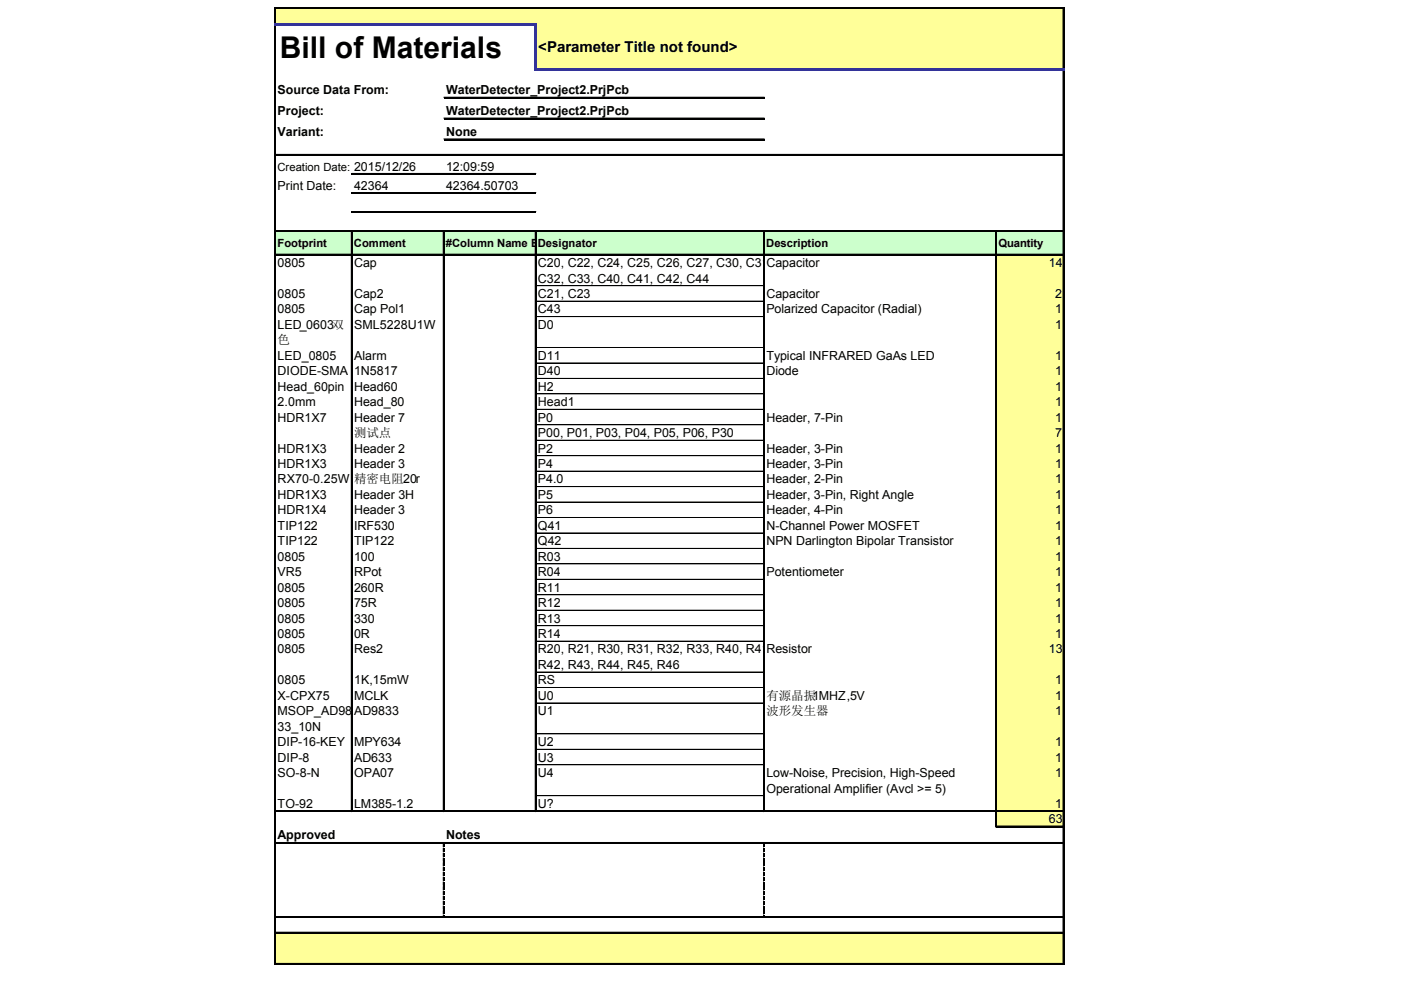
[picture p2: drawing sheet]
<svg xmlns="http://www.w3.org/2000/svg" width="297mm" height="210mm" viewBox="0 0 297 210" stroke-linecap="round" stroke-linejoin="round" font-family="sans-serif">
<defs><g id="words">
<text font-size="6.4" x="59.3" y="12.2">Bill of Materials</text>
<text font-size="3.2" x="114.1" y="11.1">&lt;Parameter Title not found&gt;</text>
<g font-size="2.6">
<text x="58.9" y="19.9">Source Data From:</text>
<text x="94.6" y="19.9">WaterDetecter_Project2.PrjPcb</text>
<text x="58.9" y="24.3">Project:</text>
<text x="58.9" y="28.8">Variant:</text>
<text x="94.6" y="24.3">WaterDetecter_Project2.PrjPcb</text>
<text x="94.6" y="28.8">None</text>
<text x="58.9" y="40.2">Print Date:</text>
<text x="75.1" y="40.2">42364</text>
<text x="94.6" y="36.2">12:09:59</text>
<text x="94.6" y="40.2">42364.50703</text>
<text x="58.9" y="56.6">0805</text>
<text x="75.1" y="56.6">Cap</text>
<text x="114.1" y="56.6">C20, C22, C24, C25, C26, C27, C30, C31,</text>
<text x="114.1" y="59.9">C32, C33, C40, C41, C42, C44</text>
<text x="162.5" y="56.6">Capacitor</text>
<text x="222.4" y="56.6">14</text>
<text x="58.9" y="63.2">0805</text>
<text x="75.1" y="63.2">Cap2</text>
<text x="114.1" y="63.2">C21, C23</text>
<text x="162.5" y="63.2">Capacitor</text>
<text x="223.7" y="63.2">2</text>
<text x="58.9" y="66.5">0805</text>
<text x="58.9" y="69.7">LED_0603双</text>
<text x="75.1" y="66.5">Cap Pol1</text>
<text x="75.1" y="69.7">SML5228U1W</text>
<text x="114.1" y="66.5">C43</text>
<text x="114.1" y="69.7">D0</text>
<text x="162.5" y="66.5">Polarized Capacitor (Radial)</text>
<text x="223.7" y="66.5">1</text>
<text x="223.7" y="69.7">1</text>
<text x="58.9" y="73">色</text>
<text x="58.9" y="76.3">LED_0805</text>
<text x="75.1" y="76.3">Alarm</text>
<text x="114.1" y="76.3">D11</text>
<text x="162.5" y="76.3">Typical INFRARED GaAs LED</text>
<text x="223.7" y="76.3">1</text>
<text x="58.9" y="79.6">DIODE-SMA</text>
<text x="58.9" y="82.8">Head_60pin</text>
<text x="75.1" y="79.6">1N5817</text>
<text x="75.1" y="82.8">Head60</text>
<text x="114.1" y="79.6">D40</text>
<text x="114.1" y="82.8">H2</text>
<text x="162.5" y="79.6">Diode</text>
<text x="223.7" y="79.6">1</text>
<text x="223.7" y="82.8">1</text>
<text x="58.9" y="86.1">2.0mm</text>
<text x="58.9" y="89.4">HDR1X7</text>
<text x="75.1" y="86.1">Head_80</text>
<text x="75.1" y="89.4">Header 7</text>
<text x="114.1" y="86.1">Head1</text>
<text x="114.1" y="89.4">P0</text>
<text x="162.5" y="89.4">Header, 7-Pin</text>
<text x="223.7" y="86.1">1</text>
<text x="223.7" y="89.4">1</text>
<text x="58.9" y="95.9">HDR1X3</text>
<text x="75.1" y="92.6">测试点</text>
<text x="75.1" y="95.9">Header 2</text>
<text x="114.1" y="92.7">P00, P01, P03, P04, P05, P06, P30</text>
<text x="114.1" y="95.9">P2</text>
<text x="162.5" y="95.9">Header, 3-Pin</text>
<text x="223.7" y="92.7">7</text>
<text x="223.7" y="95.9">1</text>
<text x="58.9" y="99.2">HDR1X3</text>
<text x="75.1" y="99.2">Header 3</text>
<text x="114.1" y="99.2">P4</text>
<text x="162.5" y="99.2">Header, 3-Pin</text>
<text x="223.7" y="99.2">1</text>
<text x="58.9" y="102.5">RX70-0.25W</text>
<text x="58.9" y="105.8">HDR1X3</text>
<text x="75.1" y="102.5">精密电阻20r</text>
<text x="75.1" y="105.8">Header 3H</text>
<text x="114.1" y="102.5">P4.0</text>
<text x="114.1" y="105.8">P5</text>
<text x="162.5" y="102.5">Header, 2-Pin</text>
<text x="162.5" y="105.8">Header, 3-Pin, Right Angle</text>
<text x="223.7" y="102.5">1</text>
<text x="223.7" y="105.8">1</text>
<text x="58.9" y="109.1">HDR1X4</text>
<text x="58.9" y="112.3">TIP122</text>
<text x="75.1" y="109.1">Header 3</text>
<text x="75.1" y="112.3">IRF530</text>
<text x="114.1" y="109.1">P6</text>
<text x="114.1" y="112.3">Q41</text>
<text x="162.5" y="109.1">Header, 4-Pin</text>
<text x="162.5" y="112.3">N-Channel Power MOSFET</text>
<text x="223.7" y="109.1">1</text>
<text x="223.7" y="112.3">1</text>
<text x="58.9" y="115.6">TIP122</text>
<text x="58.9" y="118.9">0805</text>
<text x="75.1" y="115.6">TIP122</text>
<text x="75.1" y="118.9">100</text>
<text x="114.1" y="115.6">Q42</text>
<text x="114.1" y="118.9">R03</text>
<text x="162.5" y="115.6">NPN Darlington Bipolar Transistor</text>
<text x="223.7" y="115.6">1</text>
<text x="223.7" y="118.9">1</text>
<text x="58.9" y="122.2">VR5</text>
<text x="58.9" y="125.4">0805</text>
<text x="75.1" y="122.2">RPot</text>
<text x="75.1" y="125.4">260R</text>
<text x="114.1" y="122.2">R04</text>
<text x="114.1" y="125.4">R11</text>
<text x="162.5" y="122.2">Potentiometer</text>
<text x="223.7" y="122.2">1</text>
<text x="223.7" y="125.4">1</text>
<text x="58.9" y="128.7">0805</text>
<text x="58.9" y="132">0805</text>
<text x="75.1" y="128.7">75R</text>
<text x="75.1" y="132">330</text>
<text x="114.1" y="128.7">R12</text>
<text x="114.1" y="132">R13</text>
<text x="223.7" y="128.7">1</text>
<text x="223.7" y="132">1</text>
<text x="58.9" y="135.3">0805</text>
<text x="75.1" y="135.3">0R</text>
<text x="114.1" y="135.3">R14</text>
<text x="223.7" y="135.3">1</text>
<text x="58.9" y="138.5">0805</text>
<text x="75.1" y="138.5">Res2</text>
<text x="114.1" y="138.5">R20, R21, R30, R31, R32, R33, R40, R41,</text>
<text x="114.1" y="141.8">R42, R43, R44, R45, R46</text>
<text x="162.5" y="138.5">Resistor</text>
<text x="222.4" y="138.5">13</text>
<text x="58.9" y="145.1">0805</text>
<text x="58.9" y="148.4">X-CPX75</text>
<text x="75.1" y="145.1">1K,15mW</text>
<text x="75.1" y="148.4">MCLK</text>
<text x="114.1" y="145.1">RS</text>
<text x="114.1" y="148.4">U0</text>
<text x="162.5" y="148.3">有源晶振1MHZ,5V</text>
<text x="223.7" y="145.1">1</text>
<text x="223.7" y="148.4">1</text>
<text x="58.9" y="151.7">MSOP_AD98</text>
<text x="58.9" y="154.9">33_10N</text>
<text x="75.1" y="151.7">AD9833</text>
<text x="114.1" y="151.7">U1</text>
<text x="162.5" y="151.6">波形发生器</text>
<text x="223.7" y="151.7">1</text>
<text x="58.9" y="158.2">DIP-16-KEY</text>
<text x="58.9" y="161.5">DIP-8</text>
<text x="75.1" y="158.2">MPY634</text>
<text x="75.1" y="161.5">AD633</text>
<text x="114.1" y="158.2">U2</text>
<text x="114.1" y="161.5">U3</text>
<text x="223.7" y="158.2">1</text>
<text x="223.7" y="161.5">1</text>
<text x="58.9" y="164.8">SO-8-N</text>
<text x="75.1" y="164.8">OPA07</text>
<text x="114.1" y="164.8">U4</text>
<text x="162.5" y="164.8">Low-Noise, Precision, High-Speed</text>
<text x="223.7" y="164.8">1</text>
<text x="58.9" y="171.3">TO-92</text>
<text x="75.1" y="171.3">LM385-1.2</text>
<text x="114.1" y="171.3">U?</text>
<text x="162.5" y="168">Operational Amplifier (Avcl &gt;= 5)</text>
<text x="223.7" y="171.3">1</text>
<text x="58.9" y="177.9">Approved</text>
<text x="94.6" y="177.9">Notes</text>
<text x="222.4" y="174.6">63</text>
</g>
<g font-size="2.4">
<text x="58.8" y="36.2">Creation Date: 2015/12/26</text>
<text x="58.8" y="52.3">Footprint</text>
<text x="75" y="52.3">Comment</text>
<text x="94.5" y="52.3">#Column Name Error:LibRef</text>
<text x="114" y="52.3">Designator</text>
<text x="162.5" y="52.3">Description</text>
<text x="211.7" y="52.3">Quantity</text>
</g>
</g></defs>
<g fill="#ff9">
<path d="M58.5 1.8h167v3.4h-167z"/>
<path d="M113.6 5.2h111.9v9.6h-111.9z"/>
</g>
<path d="M58.5 49h167v5h-167z" fill="#cfc"/>
<g fill="#ff9">
<path d="M211.2 54h14.3v6.6h-14.3z"/>
<path d="M211.2 60.6h14.3v3.3h-14.3z"/>
<path d="M211.2 63.8h14.3v3.4h-14.3z"/>
<path d="M211.2 67.1h14.3v6.6h-14.3z"/>
<path d="M211.2 73.7h14.3v3.3h-14.3z"/>
<path d="M211.2 77h14.3v3.3h-14.3z"/>
<path d="M211.2 80.2h14.3v3.3h-14.3z"/>
<path d="M211.2 83.5h14.3v3.3h-14.3z"/>
<path d="M211.2 86.8h14.3v3.3h-14.3z"/>
<path d="M211.2 90.1h14.3v3.3h-14.3z"/>
<path d="M211.2 93.3h14.3v3.3h-14.3z"/>
<path d="M211.2 96.6h14.3v3.3h-14.3z"/>
<path d="M211.2 99.9h14.3v3.3h-14.3z"/>
<path d="M211.2 103.2h14.3v3.3h-14.3z"/>
<path d="M211.2 106.4h14.3v3.4h-14.3z"/>
<path d="M211.2 109.7h14.3v3.3h-14.3z"/>
<path d="M211.2 113h14.3v3.3h-14.3z"/>
<path d="M211.2 116.3h14.3v3.3h-14.3z"/>
<path d="M211.2 119.6h14.3v3.3h-14.3z"/>
<path d="M211.2 122.8h14.3v3.3h-14.3z"/>
<path d="M211.2 126.1h14.3v3.3h-14.3z"/>
<path d="M211.2 129.4h14.3v3.3h-14.3z"/>
<path d="M211.2 132.7h14.3v3.3h-14.3z"/>
<path d="M211.2 135.9h14.3v6.6h-14.3z"/>
<path d="M211.2 142.5h14.3v3.3h-14.3z"/>
<path d="M211.2 145.8h14.3v3.3h-14.3z"/>
<path d="M211.2 149h14.3v6.6h-14.3z"/>
<path d="M211.2 155.6h14.3v3.3h-14.3z"/>
<path d="M211.2 158.9h14.3v3.3h-14.3z"/>
<path d="M211.2 162.1h14.3v6.6h-14.3z"/>
<path d="M211.2 168.7h14.3v3.3h-14.3z"/>
<path d="M211.2 172h14.3v3.3h-14.3z"/>
<path d="M58.5 197.8h167v6.6h-167z"/>
</g>
<path d="M58.3 1.6v3.3M225.4 1.8v12.7" fill="none" stroke="#000" stroke-width=".21"/>
<path d="M58.4 1.6v3.3M225.5 1.8v12.7" fill="none" stroke="#000" stroke-width=".23"/>
<path d="M113.4 5.4h.4v9.6h-.4z" fill="#339"/>
<g fill="none" stroke="#000" stroke-width=".21">
<path d="M58.3 5.4v199.1M58.5 1.6h167.1M225.4 15v189.5M74.5 49.1v123M94 49.1v123M113.5 49.1v123M161.9 49.1v123M211.1 49.1v126.3M94 179v.6M94 179.8v.8M161.9 179v.6M161.9 179.8v.8"/>
<path d="M94 180.9v.7M94 181.9v.7M94 182.9v.8M94 183.9v.8M94 184.9v.8M94 185.9v.8M94 187v.7M94 188v.7M94 189v.8M94 190v.8M94 191v.8M94 192.1v.7"/>
<path d="M94 193.1v.7M94 194.1v.4M161.9 180.9v.7M161.9 181.9v.7M161.9 182.9v.8M161.9 183.9v.8M161.9 184.9v.8M161.9 185.9v.8M161.9 187v.7M161.9 188v.7M161.9 189v.8M161.9 190v.8"/>
<path d="M161.9 191v.8M161.9 192.1v.7M161.9 193.1v.7M161.9 194.1v.4"/>
</g>
<path d="M58.4 5.4v199.1M225.5 15v189.5M74.6 49.1v123M94.1 49.1v123M113.6 49.1v123M162 49.1v123M211.2 49.1v126.3" fill="none" stroke="#000" stroke-width=".23"/>
<g fill="#000">
<path d="M94 179h.2v.6h-.2zM94 179.8h.2v.8h-.2zM161.9 179h.2v.6h-.2zM161.9 179.8h.2v.8h-.2zM94 180.9h.2v.7h-.2zM94 181.9h.2v.7h-.2zM94 182.9h.2v.8h-.2zM94 183.9h.2v.8h-.2zM94 184.9h.2v.8h-.2zM94 185.9h.2v.8h-.2zM94 187h.2v.7h-.2zM94 188h.2v.7h-.2z"/>
<path d="M94 189h.2v.8h-.2zM94 190h.2v.8h-.2zM94 191h.2v.8h-.2zM94 192.1h.2v.7h-.2zM94 193.1h.2v.7h-.2zM94 194.1h.2v.4h-.2zM161.9 180.9h.2v.7h-.2zM161.9 181.9h.2v.7h-.2zM161.9 182.9h.2v.8h-.2zM161.9 183.9h.2v.8h-.2zM161.9 184.9h.2v.8h-.2zM161.9 185.9h.2v.8h-.2z"/>
<path d="M161.9 187h.2v.7h-.2zM161.9 188h.2v.7h-.2zM161.9 189h.2v.8h-.2zM161.9 190h.2v.8h-.2zM161.9 191h.2v.8h-.2zM161.9 192.1h.2v.7h-.2zM161.9 193.1h.2v.7h-.2zM161.9 194.1h.2v.4h-.2z"/>
</g>
<path d="M58.5 1.7h167.1" fill="none" stroke="#000" stroke-width=".25"/>
<g fill="#339">
<path d="M58.3 4.9h55.5v.5h-55.5z"/>
<path d="M113.8 14.5h111.8v.5h-111.8z"/>
</g>
<g fill="none" stroke="#000" stroke-width=".21">
<path d="M58.5 32.7h167.1M74.6 36.8h39M94.1 20.6h67.9M94.1 25h67.9M94.1 29.5h67.9M58.5 48.9h167.1M58.5 53.9h167.1M74.6 40.8h39M74.6 44.9h39M113.7 60.6h48.2M113.7 63.8h48.2M113.7 67.1h48.2"/>
<path d="M113.7 73.7h48.2M113.7 77h48.2M113.7 80.2h48.2M113.7 83.5h48.2M113.7 86.8h48.2M113.7 90.1h48.2M113.7 93.3h48.2M113.7 96.6h48.2M113.7 99.9h48.2M113.7 103.2h48.2M113.7 106.4h48.2M113.7 109.7h48.2"/>
<path d="M113.7 113h48.2M113.7 116.3h48.2M113.7 119.6h48.2M113.7 122.8h48.2M113.7 126.1h48.2M113.7 129.4h48.2M113.7 132.7h48.2M113.7 135.9h48.2M113.7 142.5h48.2M113.7 145.8h48.2M113.7 149h48.2M113.7 155.6h48.2"/>
<path d="M113.7 158.9h48.2M58.5 171.8h167.1M58.5 178.6h167.1M113.7 162.1h48.2M113.7 168.7h48.2M211.3 175.1h14.3M58.5 194.3h167.1M58.5 197.6h167.1M58.5 204.3h167.1"/>
</g>
<g fill="none" stroke="#000" stroke-width=".25">
<path d="M58.5 32.9h167.1M74.6 36.9h39M94.1 20.7h67.9M94.1 25.2h67.9M94.1 29.6h67.9M58.5 49h167.1M58.5 54h167.1M74.6 40.9h39M74.6 45h39M58.5 172h167.1M58.5 178.8h167.1M211.3 175.3h14.3"/>
<path d="M58.5 194.5h167.1M58.5 197.8h167.1M58.5 204.4h167.1"/>
</g>
<use href="#words"/>
</svg>
